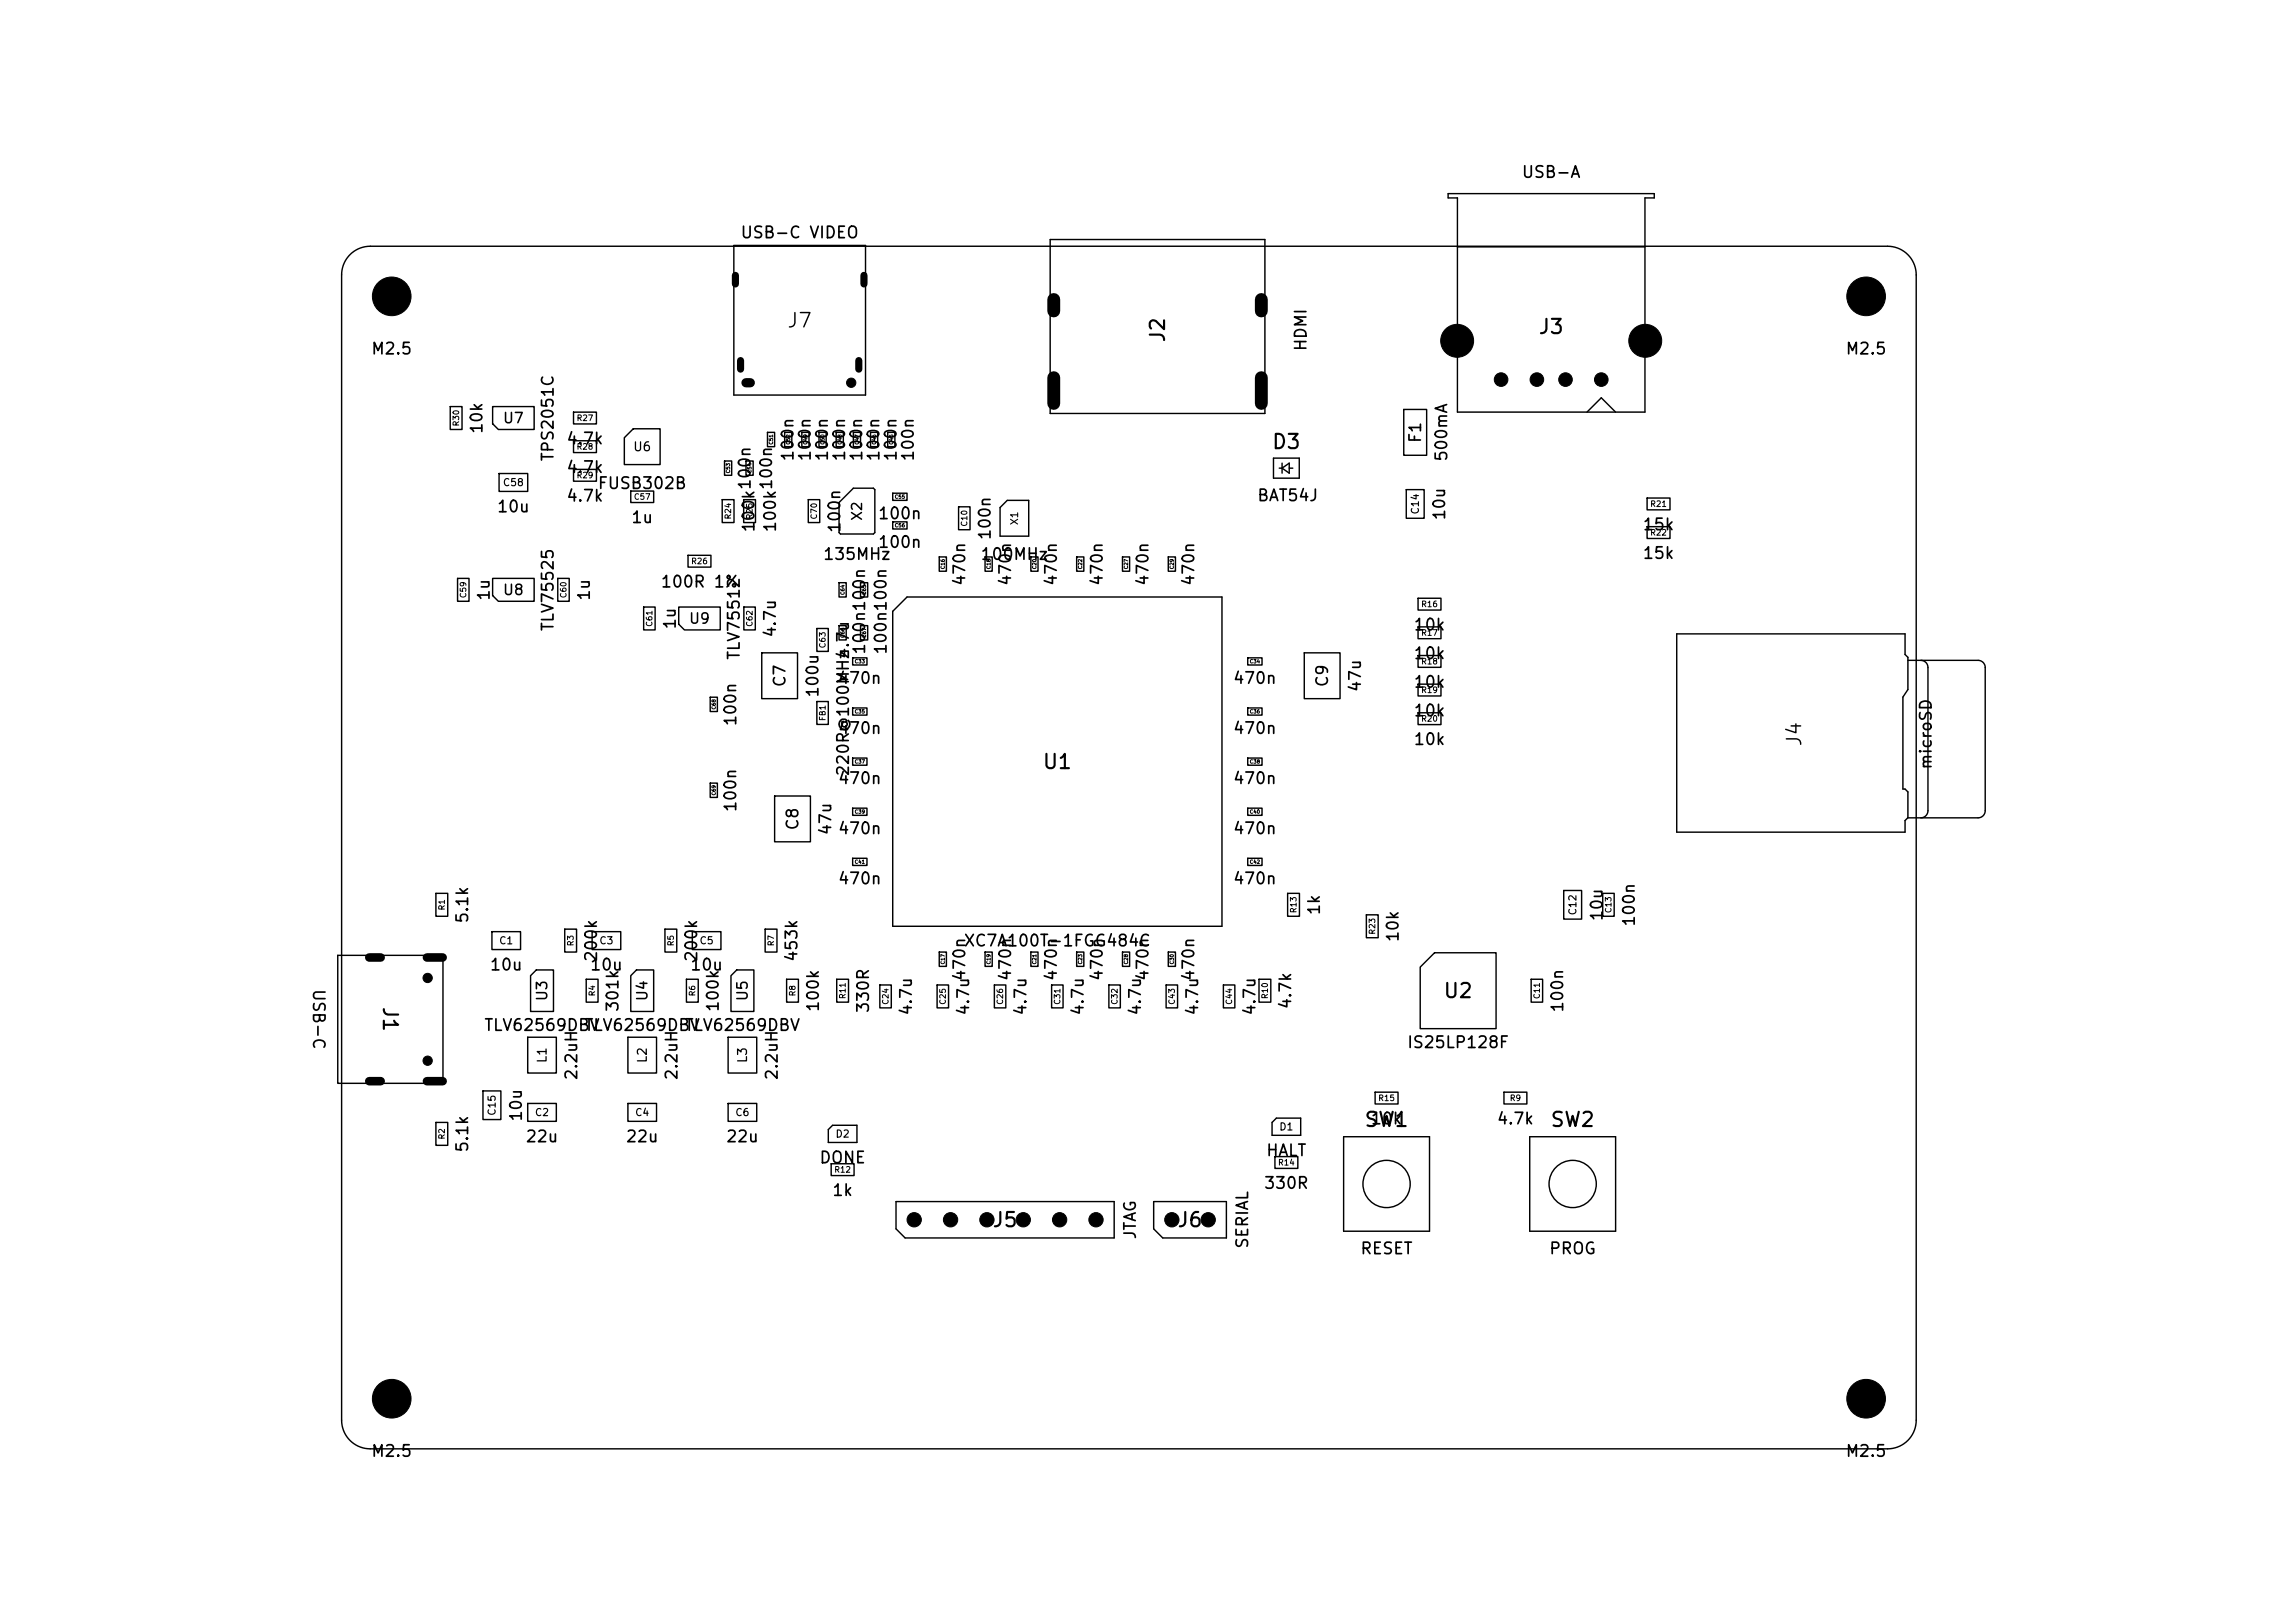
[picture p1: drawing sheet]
<svg xmlns="http://www.w3.org/2000/svg" width="297mm" height="210mm" viewBox="0 0 297 210" stroke-linecap="round" stroke-linejoin="round" font-family="sans-serif">
<defs><g id="words">
<g font-size="1.9">
<text x="101.7" y="42.9">J7</text>
<text x="151.2" y="44.5" transform="rotate(-90 151.2 44.5)">J2</text>
<text x="199" y="43.7">J3</text>
<text x="164.5" y="58.6">D3</text>
<text x="134.8" y="100">U1</text>
<text x="233.6" y="96.8" transform="rotate(-90 233.6 96.8)">J4</text>
<text x="49.1" y="130.1" transform="rotate(90 49.1 130.1)">J1</text>
<text x="186.7" y="129.6">U2</text>
<text x="176.4" y="146.3">SW1</text>
<text x="200.5" y="146.3">SW2</text>
<text x="128.3" y="159.2">J5</text>
<text x="152.2" y="159.2">J6</text>
<text x="48.7" y="182.4">H3</text>
<text x="239.5" y="182.4">H4</text>
</g>
<g font-size="1.5">
<text x="196.8" y="23.4">USB-A</text>
<text x="95.7" y="31.2">USB-C VIDEO</text>
<text x="47.9" y="46.2">M2.5</text>
<text x="169.4" y="45.5" transform="rotate(-90 169.4 45.5)">HDMI</text>
<text x="238.7" y="46.2">M2.5</text>
<text x="62.8" y="56.3" transform="rotate(-90 62.8 56.3)">10k</text>
<text x="72" y="59.8" transform="rotate(-90 72 59.8)">TPS2051C</text>
<text x="73.2" y="57.9">4.7k</text>
<text x="103.1" y="59.8" transform="rotate(-90 103.1 59.8)">100n</text>
<text x="105.3" y="59.8" transform="rotate(-90 105.3 59.8)">100n</text>
<text x="107.5" y="59.8" transform="rotate(-90 107.5 59.8)">100n</text>
<text x="109.7" y="59.8" transform="rotate(-90 109.7 59.8)">100n</text>
<text x="111.9" y="59.8" transform="rotate(-90 111.9 59.8)">100n</text>
<text x="114.2" y="59.8" transform="rotate(-90 114.2 59.8)">100n</text>
<text x="116.4" y="59.8" transform="rotate(-90 116.4 59.8)">100n</text>
<text x="118.6" y="59.8" transform="rotate(-90 118.6 59.8)">100n</text>
<text x="184.3" y="57.4" transform="rotate(-90 184.3 57.4)">F1</text>
<text x="187.7" y="59.8" transform="rotate(-90 187.7 59.8)">500mA</text>
<text x="73.2" y="65.3">4.7k</text>
<text x="73.2" y="61.6">4.7k</text>
<text x="77.2" y="63.6">FUSB302B</text>
<text x="97.5" y="63.5" transform="rotate(-90 97.5 63.5)">100n</text>
<text x="100.3" y="63.5" transform="rotate(-90 100.3 63.5)">100n</text>
<text x="162.6" y="65.2">BAT54J</text>
<text x="64.2" y="66.7">10u</text>
<text x="81.6" y="68.1">1u</text>
<text x="98" y="69" transform="rotate(-90 98 69)">100k</text>
<text x="100.8" y="69" transform="rotate(-90 100.8 69)">100k</text>
<text x="109.1" y="69.1" transform="rotate(-90 109.1 69.1)">100n</text>
<text x="113.5" y="71.3">100n</text>
<text x="113.5" y="67.6">100n</text>
<text x="128.6" y="70" transform="rotate(-90 128.6 70)">100n</text>
<text x="187.4" y="67.4" transform="rotate(-90 187.4 67.4)">10u</text>
<text x="212.5" y="69">15k</text>
<text x="63.7" y="77.8" transform="rotate(-90 63.7 77.8)">1u</text>
<text x="76.7" y="77.8" transform="rotate(-90 76.7 77.8)">1u</text>
<text x="85.4" y="76.4">100R 1%</text>
<text x="106.4" y="72.8">135MHz</text>
<text x="125.3" y="75.9" transform="rotate(-90 125.3 75.9)">470n</text>
<text x="126.8" y="72.8">100MHz</text>
<text x="131.2" y="75.9" transform="rotate(-90 131.2 75.9)">470n</text>
<text x="137.1" y="75.9" transform="rotate(-90 137.1 75.9)">470n</text>
<text x="143.1" y="75.9" transform="rotate(-90 143.1 75.9)">470n</text>
<text x="149" y="75.9" transform="rotate(-90 149 75.9)">470n</text>
<text x="154.9" y="75.9" transform="rotate(-90 154.9 75.9)">470n</text>
<text x="212.5" y="72.7">15k</text>
<text x="72" y="81.8" transform="rotate(-90 72 81.8)">TLV75525</text>
<text x="87.8" y="81.6" transform="rotate(-90 87.8 81.6)">1u</text>
<text x="100.8" y="82.6" transform="rotate(-90 100.8 82.6)">4.7u</text>
<text x="182.8" y="81.9">10k</text>
<text x="96.1" y="85.5" transform="rotate(-90 96.1 85.5)">TLV75512</text>
<text x="102" y="89" transform="rotate(-90 102 89)">C7</text>
<text x="108.3" y="88.9">470n</text>
<text x="110.2" y="85.4" transform="rotate(-90 110.2 85.4)">4.7u</text>
<text x="112.3" y="84.8" transform="rotate(-90 112.3 84.8)">100n100n</text>
<text x="115.1" y="84.8" transform="rotate(-90 115.1 84.8)">100n100n</text>
<text x="159.5" y="88.9">470n</text>
<text x="172.2" y="89" transform="rotate(-90 172.2 89)">C9</text>
<text x="176.5" y="89.7" transform="rotate(-90 176.5 89.7)">47u</text>
<text x="182.8" y="85.7">10k</text>
<text x="182.8" y="89.4">10k</text>
<text x="95.6" y="94.1" transform="rotate(-90 95.6 94.1)">100n</text>
<text x="106.3" y="90.4" transform="rotate(-90 106.3 90.4)">100u</text>
<text x="108.3" y="95.3">470n</text>
<text x="159.5" y="95.3">470n</text>
<text x="182.8" y="93.1">10k</text>
<text x="108.3" y="101.8">470n</text>
<text x="110.2" y="100.6" transform="rotate(-90 110.2 100.6)">220R@100MHz</text>
<text x="159.5" y="101.8">470n</text>
<text x="182.8" y="96.8">10k</text>
<text x="250.3" y="99.7" transform="rotate(-90 250.3 99.7)">microSD</text>
<text x="95.6" y="105.2" transform="rotate(-90 95.6 105.2)">100n</text>
<text x="103.7" y="107.6" transform="rotate(-90 103.7 107.6)">C8</text>
<text x="107.9" y="108.2" transform="rotate(-90 107.9 108.2)">47u</text>
<text x="108.3" y="108.3">470n</text>
<text x="159.5" y="108.3">470n</text>
<text x="60.9" y="119.6" transform="rotate(-90 60.9 119.6)">5.1k</text>
<text x="108.3" y="114.8">470n</text>
<text x="159.5" y="114.8">470n</text>
<text x="171.2" y="118.5" transform="rotate(-90 171.2 118.5)">1k</text>
<text x="207.8" y="119.3" transform="rotate(-90 207.8 119.3)">10u</text>
<text x="63.3" y="125.9">10u</text>
<text x="76.3" y="125.9">10u</text>
<text x="77.6" y="124.6" transform="rotate(-90 77.6 124.6)">200k</text>
<text x="89.2" y="125.9">10u</text>
<text x="90.6" y="124.6" transform="rotate(-90 90.6 124.6)">200k</text>
<text x="103.6" y="124.6" transform="rotate(-90 103.6 124.6)">453k</text>
<text x="124.6" y="122.8">XC7A100T-1FGG484C</text>
<text x="181.4" y="122" transform="rotate(-90 181.4 122)">10k</text>
<text x="211.9" y="120" transform="rotate(-90 211.9 120)">100n</text>
<text x="40.1" y="127.9" transform="rotate(90 40.1 127.9)">USB-C</text>
<text x="80.4" y="131.1" transform="rotate(-90 80.4 131.1)">301k</text>
<text x="93.4" y="131.1" transform="rotate(-90 93.4 131.1)">100k</text>
<text x="106.3" y="131.1" transform="rotate(-90 106.3 131.1)">100k</text>
<text x="112.8" y="131.2" transform="rotate(-90 112.8 131.2)">330R</text>
<text x="118.4" y="131.5" transform="rotate(-90 118.4 131.5)">4.7u</text>
<text x="125.3" y="127.1" transform="rotate(-90 125.3 127.1)">470n</text>
<text x="125.8" y="131.5" transform="rotate(-90 125.8 131.5)">4.7u</text>
<text x="131.2" y="127.1" transform="rotate(-90 131.2 127.1)">470n</text>
<text x="133.2" y="131.5" transform="rotate(-90 133.2 131.5)">4.7u</text>
<text x="137.1" y="127.1" transform="rotate(-90 137.1 127.1)">470n</text>
<text x="140.6" y="131.5" transform="rotate(-90 140.6 131.5)">4.7u</text>
<text x="143.1" y="127.1" transform="rotate(-90 143.1 127.1)">470n</text>
<text x="148" y="131.5" transform="rotate(-90 148 131.5)">4.7u</text>
<text x="149" y="127.1" transform="rotate(-90 149 127.1)">470n</text>
<text x="154.9" y="127.1" transform="rotate(-90 154.9 127.1)">470n</text>
<text x="155.4" y="131.5" transform="rotate(-90 155.4 131.5)">4.7u</text>
<text x="162.8" y="131.5" transform="rotate(-90 162.8 131.5)">4.7u</text>
<text x="167.5" y="130.7" transform="rotate(-90 167.5 130.7)">4.7k</text>
<text x="202.7" y="131.1" transform="rotate(-90 202.7 131.1)">100n</text>
<text x="62.6" y="133.8">TLV62569DBV</text>
<text x="75.5" y="133.8">TLV62569DBV</text>
<text x="88.5" y="133.8">TLV62569DBV</text>
<text x="182" y="136">IS25LP128F</text>
<text x="75.1" y="139.9" transform="rotate(-90 75.1 139.9)">2.2uH</text>
<text x="88" y="139.9" transform="rotate(-90 88 139.9)">2.2uH</text>
<text x="101" y="139.9" transform="rotate(-90 101 139.9)">2.2uH</text>
<text x="60.9" y="149.2" transform="rotate(-90 60.9 149.2)">5.1k</text>
<text x="67.9" y="145.2" transform="rotate(-90 67.9 145.2)">10u</text>
<text x="67.9" y="148.2">22u</text>
<text x="80.9" y="148.2">22u</text>
<text x="93.8" y="148.2">22u</text>
<text x="163.7" y="150">HALT</text>
<text x="177.3" y="145.9">10k</text>
<text x="193.6" y="145.9">4.7k</text>
<text x="105.9" y="150.9">DONE</text>
<text x="107.6" y="155.1">1k</text>
<text x="163.5" y="154.2">330R</text>
<text x="147.4" y="160.5" transform="rotate(-90 147.4 160.5)">JTAG</text>
<text x="161.9" y="161.7" transform="rotate(-90 161.9 161.7)">SERIAL</text>
<text x="175.9" y="162.7">RESET</text>
<text x="200.4" y="162.7">PROG</text>
<text x="47.9" y="188.9">M2.5</text>
<text x="238.7" y="188.9">M2.5</text>
</g>
<g font-size="1.3">
<text x="65" y="55.1">U7</text>
<text x="111.9" y="67.5" transform="rotate(-90 111.9 67.5)">X2</text>
<text x="65" y="77.3">U8</text>
<text x="89.1" y="81">U9</text>
<text x="71.2" y="129.7" transform="rotate(-90 71.2 129.7)">U3</text>
<text x="84.1" y="129.7" transform="rotate(-90 84.1 129.7)">U4</text>
<text x="97.1" y="129.7" transform="rotate(-90 97.1 129.7)">U5</text>
</g>
<g font-size="1.1">
<text x="81.8" y="58.7">U6</text>
<text x="71" y="137.7" transform="rotate(-90 71 137.7)">L1</text>
<text x="84" y="137.7" transform="rotate(-90 84 137.7)">L2</text>
<text x="96.9" y="137.7" transform="rotate(-90 96.9 137.7)">L3</text>
</g>
<g font-size=".9">
<text x="65" y="63.1">C58</text>
<text x="132" y="68" transform="rotate(-90 132 68)">X1</text>
<text x="183.8" y="66.6" transform="rotate(-90 183.8 66.6)">C14</text>
<text x="204.2" y="118.5" transform="rotate(-90 204.2 118.5)">C12</text>
<text x="64.5" y="122.4">C1</text>
<text x="77.5" y="122.4">C3</text>
<text x="90.5" y="122.4">C5</text>
<text x="64.4" y="144.4" transform="rotate(-90 64.4 144.4)">C15</text>
<text x="69.1" y="144.6">C2</text>
<text x="82.1" y="144.6">C4</text>
<text x="95.1" y="144.6">C6</text>
<text x="108" y="147.4">D2</text>
<text x="165.5" y="146.5">D1</text>
</g>
<g font-size=".7">
<text x="59.6" y="55.2" transform="rotate(-90 59.6 55.2)">R30</text>
<text x="74.6" y="54.7">R27</text>
<text x="74.6" y="58.4">R28</text>
<text x="74.6" y="62.1">R29</text>
<text x="82" y="64.8">C57</text>
<text x="213.5" y="65.8">R21</text>
<text x="94.8" y="67.3" transform="rotate(-90 94.8 67.3)">R24</text>
<text x="97.6" y="67.3" transform="rotate(-90 97.6 67.3)">R25</text>
<text x="105.9" y="67.3" transform="rotate(-90 105.9 67.3)">C70</text>
<text x="125.4" y="68.2" transform="rotate(-90 125.4 68.2)">C10</text>
<text x="213.5" y="69.5">R22</text>
<text x="60.5" y="77.5" transform="rotate(-90 60.5 77.5)">C59</text>
<text x="73.5" y="77.5" transform="rotate(-90 73.5 77.5)">C60</text>
<text x="89.4" y="73.2">R26</text>
<text x="84.6" y="81.2" transform="rotate(-90 84.6 81.2)">C61</text>
<text x="97.6" y="81.2" transform="rotate(-90 97.6 81.2)">C62</text>
<text x="107" y="84" transform="rotate(-90 107 84)">C63</text>
<text x="183.8" y="82.4">R17</text>
<text x="183.8" y="78.7">R16</text>
<text x="183.8" y="89.9">R19</text>
<text x="183.8" y="86.1">R18</text>
<text x="107" y="93.4" transform="rotate(-90 107 93.4)">FB1</text>
<text x="183.8" y="93.6">R20</text>
<text x="57.7" y="117.9" transform="rotate(-90 57.7 117.9)">R1</text>
<text x="168" y="118.2" transform="rotate(-90 168 118.2)">R13</text>
<text x="208.7" y="118.2" transform="rotate(-90 208.7 118.2)">C13</text>
<text x="74.4" y="122.5" transform="rotate(-90 74.4 122.5)">R3</text>
<text x="87.4" y="122.5" transform="rotate(-90 87.4 122.5)">R5</text>
<text x="100.3" y="122.5" transform="rotate(-90 100.3 122.5)">R7</text>
<text x="178.1" y="121" transform="rotate(-90 178.1 121)">R23</text>
<text x="77.2" y="129" transform="rotate(-90 77.2 129)">R4</text>
<text x="90.2" y="129" transform="rotate(-90 90.2 129)">R6</text>
<text x="103.1" y="129" transform="rotate(-90 103.1 129)">R8</text>
<text x="109.6" y="129.3" transform="rotate(-90 109.6 129.3)">R11</text>
<text x="115.2" y="130.1" transform="rotate(-90 115.2 130.1)">C24</text>
<text x="122.6" y="130.1" transform="rotate(-90 122.6 130.1)">C25</text>
<text x="130" y="130.1" transform="rotate(-90 130 130.1)">C26</text>
<text x="137.4" y="130.1" transform="rotate(-90 137.4 130.1)">C31</text>
<text x="144.8" y="130.1" transform="rotate(-90 144.8 130.1)">C32</text>
<text x="152.2" y="130.1" transform="rotate(-90 152.2 130.1)">C43</text>
<text x="159.6" y="130.1" transform="rotate(-90 159.6 130.1)">C44</text>
<text x="164.3" y="129.3" transform="rotate(-90 164.3 129.3)">R10</text>
<text x="199.5" y="129.3" transform="rotate(-90 199.5 129.3)">C11</text>
<text x="178.3" y="142.6">R15</text>
<text x="195.3" y="142.6">R9</text>
<text x="57.7" y="147.5" transform="rotate(-90 57.7 147.5)">R2</text>
<text x="107.9" y="151.9">R12</text>
<text x="165.3" y="151">R14</text>
</g>
<g font-size=".5">
<text x="100.1" y="57.6" transform="rotate(-90 100.1 57.6)">C51</text>
<text x="102.4" y="57.6" transform="rotate(-90 102.4 57.6)">C52</text>
<text x="104.6" y="57.6" transform="rotate(-90 104.6 57.6)">C49</text>
<text x="106.8" y="57.6" transform="rotate(-90 106.8 57.6)">C50</text>
<text x="109" y="57.6" transform="rotate(-90 109 57.6)">C48</text>
<text x="111.2" y="57.6" transform="rotate(-90 111.2 57.6)">C47</text>
<text x="113.5" y="57.6" transform="rotate(-90 113.5 57.6)">C46</text>
<text x="115.7" y="57.6" transform="rotate(-90 115.7 57.6)">C45</text>
<text x="94.6" y="61.3" transform="rotate(-90 94.6 61.3)">C53</text>
<text x="97.4" y="61.3" transform="rotate(-90 97.4 61.3)">C54</text>
<text x="115.7" y="64.6">C55</text>
<text x="115.7" y="68.3">C56</text>
<text x="109.4" y="77" transform="rotate(-90 109.4 77)">C64</text>
<text x="112.2" y="77" transform="rotate(-90 112.2 77)">C65</text>
<text x="122.4" y="73.7" transform="rotate(-90 122.4 73.7)">C16</text>
<text x="128.3" y="73.7" transform="rotate(-90 128.3 73.7)">C18</text>
<text x="134.2" y="73.7" transform="rotate(-90 134.2 73.7)">C20</text>
<text x="140.1" y="73.7" transform="rotate(-90 140.1 73.7)">C22</text>
<text x="146.1" y="73.7" transform="rotate(-90 146.1 73.7)">C27</text>
<text x="152" y="73.7" transform="rotate(-90 152 73.7)">C29</text>
<text x="109.4" y="82.6" transform="rotate(-90 109.4 82.6)">C66</text>
<text x="112.2" y="82.6" transform="rotate(-90 112.2 82.6)">C67</text>
<text x="110.6" y="85.9">C33</text>
<text x="161.7" y="85.9">C34</text>
<text x="92.7" y="91.9" transform="rotate(-90 92.7 91.9)">C68</text>
<text x="110.6" y="92.4">C35</text>
<text x="161.7" y="92.4">C36</text>
<text x="110.6" y="98.9">C37</text>
<text x="161.7" y="98.9">C38</text>
<text x="92.7" y="103" transform="rotate(-90 92.7 103)">C69</text>
<text x="110.6" y="105.4">C39</text>
<text x="161.7" y="105.4">C40</text>
<text x="110.6" y="111.9">C41</text>
<text x="161.7" y="111.9">C42</text>
<text x="122.4" y="124.8" transform="rotate(-90 122.4 124.8)">C17</text>
<text x="128.3" y="124.8" transform="rotate(-90 128.3 124.8)">C19</text>
<text x="134.2" y="124.8" transform="rotate(-90 134.2 124.8)">C21</text>
<text x="140.1" y="124.8" transform="rotate(-90 140.1 124.8)">C23</text>
<text x="146.1" y="124.8" transform="rotate(-90 146.1 124.8)">C28</text>
<text x="152" y="124.8" transform="rotate(-90 152 124.8)">C30</text>
</g>
</g></defs>
<g fill="none" stroke="#000" stroke-width=".19">
<path d="M45.3 32.9a3.7 3.7 0 0 1 2.6-1h196.4a3.7 3.7 0 0 1 3.7 3.7v148.2a3.7 3.7 0 0 1-3.7 3.7h-196.4a3.7 3.7 0 0 1-3.7-3.7v-148.2a3.7 3.7 0 0 1 1.1-2.7zM95 31.8h17v19.3h-17zM135.9 31h27.8v22.5h-27.8zM187.4 25.1h26.7v.5h-1.2v27.7h-24.3v-27.7h-1.2zM188.6 31.9h24.3M58.3 52.6h1.5v3h-1.5zM63.8 52.6h5.3v3h-4.6l-.7-.8zM74.2 53.3h3v1.6h-3zM74.2 57h3v1.6h-3zM82 55.5h3.4v4.6h-4.6v-3.5zM93.8 59.7h.9v1.8h-.9zM96.5 59.7h1v1.8h-1z"/>
<path d="M99.3 55.9h.9v1.9h-.9zM101.5 55.9h1v1.9h-1zM103.8 55.9h.9v1.9h-.9zM106 55.9h.9v1.9h-.9zM108.2 55.9h.9v1.9h-.9zM110.4 55.9h1v1.9h-1zM112.7 55.9h.9v1.9h-.9zM114.9 55.9h.9v1.9h-.9zM164.8 59.3h3.3v2.6h-3.3zM165.9 59.9v1.3M181.7 53h2.9v5.9h-2.9zM205.4 53.3l1.8-1.8 1.9 1.8"/>
<path d="M59.2 74.8h1.5v3h-1.5zM63.8 74.8h5.3v3h-4.6l-.7-.7zM64.6 61.3h3.7v2.3h-3.7zM72.2 74.8h1.5v3h-1.5zM74.2 60.7h3v1.6h-3zM81.6 63.5h3v1.5h-3zM83.3 78.5h1.5v3h-1.5zM87.8 78.5h5.4v3h-4.6l-.8-.7zM89 71.9h3v1.5h-3zM93.5 64.7h1.5v2.9h-1.5zM96.2 64.7h1.6v2.9h-1.6zM96.3 78.5h1.4v3h-1.4z"/>
<path d="M104.6 64.7h1.5v2.9h-1.5zM108.6 75.4h.9v1.8h-.9zM110.4 63.2h2.6l.2 .2v5.5l-.2 .2h-4.2l-.2-.2v-3.9zM111.4 75.4h.9v1.8h-.9zM115.5 67.5h1.9v.9h-1.9zM115.5 63.8h1.9v.9h-1.9zM115.5 79.1l1.9-1.9h40.7v42.7h-42.6zM121.6 72.1h.9v1.8h-.9zM124.1 65.6h1.4v2.9h-1.4zM127.5 72.1h.9v1.8h-.9zM130.4 64.7h2.7v4.7h-3.7v-3.7zM133.4 72.1h.9v1.8h-.9z"/>
<path d="M139.3 72.1h1v1.8h-1zM145.3 72.1h.9v1.8h-.9zM151.2 72.1h.9v1.8h-.9zM165.5 60.6h.4M165.9 60.6l.9-.7v1.3zM166.8 60.6h.5M182 63.4h2.3v3.7h-2.3zM183.5 77.4h3v1.5h-3zM213.2 68.1h2.9v1.6h-2.9zM213.2 64.4h2.9v1.6h-2.9zM91.9 90.2h.9v1.9h-.9zM98.6 84.5h4.6v5.9h-4.6z"/>
<path d="M105.7 81.3h1.5v3h-1.5zM105.7 90.8h1.5v2.9h-1.5zM108.6 81h.9v1.8h-.9zM110.3 98.1h1.9v.9h-1.9zM110.3 85.1h1.9v.9h-1.9zM110.3 91.6h1.9v.9h-1.9zM111.4 81h.9v1.8h-.9zM161.5 91.6h1.8v.9h-1.8zM161.5 85.1h1.8v.9h-1.8zM161.5 98.1h1.8v.9h-1.8zM168.8 84.5h4.6v5.9h-4.6zM183.5 81.1h3v1.5h-3z"/>
<path d="M183.5 88.5h3v1.6h-3zM183.5 92.2h3v1.6h-3zM183.5 84.8h3v1.5h-3zM217 82h29.5v2.7l.4 .4v4.1l-.6 1v11.9h.2l.4 .4v3.3l-.4 .4v1.5h-29.5zM246.9 85.4h9.1a.92 .92 0 0 1 .9 1v18.5a.92 .92 0 0 1-.9 .9h-9.1M248.6 85.4a.93 .93 0 0 1 .9 1v18.5a.93 .93 0 0 1-.9 .9M56.4 115.6h1.5v3h-1.5zM91.9 101.3h.9v1.9h-.9zM100.2 103h4.7v5.9h-4.7zM110.3 111.1h1.9v.9h-1.9zM110.3 104.6h1.9v.9h-1.9zM161.5 111.1h1.8v.9h-1.8z"/>
<path d="M161.5 104.6h1.8v.9h-1.8zM166.6 115.6h1.6v3h-1.6zM176.8 118.4h1.6v2.9h-1.6zM202.4 115.2h2.3v3.7h-2.3zM207.4 115.6h1.5v3h-1.5zM43.7 123.6h13.6v16.6h-13.6zM63.7 120.6h3.7v2.3h-3.7zM68.3 134.2h3.7v4.6h-3.7zM68.7 126.2l.7-.7h2.2v5.4h-2.9zM73.1 120.2h1.5v3h-1.5zM75.9 126.7h1.5v3h-1.5zM76.6 120.6h3.7v2.3h-3.7z"/>
<path d="M81.3 134.2h3.7v4.6h-3.7zM81.6 126.2l.8-.7h2.2v5.4h-3zM86.1 120.2h1.5v3h-1.5zM88.8 126.7h1.6v3h-1.6zM89.6 120.6h3.7v2.3h-3.7zM94.2 134.2h3.7v4.6h-3.7zM95.3 125.5h2.3v5.4h-3v-4.7zM99 120.2h1.5v3h-1.5zM101.8 126.7h1.5v3h-1.5zM108.3 126.7h1.5v3h-1.5zM113.9 127.5h1.4v2.9h-1.4zM121.3 127.5h1.5v2.9h-1.5z"/>
<path d="M121.6 123.2h.9v1.8h-.9zM127.5 123.2h.9v1.8h-.9zM128.7 127.5h1.5v2.9h-1.5zM133.4 123.2h.9v1.8h-.9zM136.1 127.5h1.5v2.9h-1.5zM139.3 123.2h1v1.8h-1zM143.5 127.5h1.5v2.9h-1.5zM145.3 123.2h.9v1.8h-.9zM150.9 127.5h1.5v2.9h-1.5zM151.2 123.2h.9v1.8h-.9zM158.3 127.5h1.5v2.9h-1.5zM162.9 126.7h1.6v3h-1.6z"/>
<path d="M183.8 125.1l1.8-1.8h8v9.8h-9.8zM198.2 126.7h1.4v3h-1.4zM56.4 145.2h1.5v3h-1.5zM62.5 141.2h2.3v3.7h-2.3zM68.3 142.8h3.7v2.3h-3.7zM81.3 142.8h3.7v2.3h-3.7zM94.2 142.8h3.7v2.3h-3.7zM107.6 150.6h2.9v1.5h-2.9zM107.7 145.6h3.2v2.2h-3.7v-1.6zM116 155.5h28.2v4.7h-27.1l-1.1-1.2zM149.3 155.5h9.4v4.7h-8.2l-1.2-1.2zM165 149.7h3v1.5h-3z"/>
<path d="M165.2 144.7h3.1v2.2h-3.7v-1.7zM173.9 147.1h11.1v12.2h-11.1zM178 141.3h2.9v1.5h-2.9zM194.6 141.3h3v1.5h-3zM198 147.1h11.1v12.2h-11.1z"/>
<circle cx="179.4" cy="153.2" r="3.1"/>
<circle cx="203.5" cy="153.2" r="3.1"/>
</g>
<g fill="#000" stroke="#000" stroke-width=".13">
<circle cx="50.7" cy="38.3" r="2.5"/>
<circle cx="241.5" cy="38.3" r="2.5"/>
<circle cx="110.2" cy="49.5" r=".6"/>
<circle cx="188.6" cy="44.1" r="2.13"/>
<circle cx="194.3" cy="49.1" r=".88"/>
<circle cx="198.9" cy="49.1" r=".88"/>
<circle cx="202.6" cy="49.1" r=".88"/>
<circle cx="207.2" cy="49.1" r=".88"/>
<circle cx="212.9" cy="44.1" r="2.13"/>
<circle cx="55.3" cy="137.3" r=".6"/>
<circle cx="55.3" cy="126.5" r=".6"/>
<circle cx="118.3" cy="157.8" r=".93"/>
<circle cx="123" cy="157.8" r=".93"/>
<circle cx="127.7" cy="157.8" r=".93"/>
<circle cx="132.4" cy="157.8" r=".93"/>
<circle cx="137.1" cy="157.8" r=".93"/>
<circle cx="141.8" cy="157.8" r=".93"/>
<circle cx="151.7" cy="157.8" r=".93"/>
<circle cx="156.4" cy="157.8" r=".93"/>
<circle cx="50.7" cy="181" r="2.5"/>
<circle cx="241.5" cy="181" r="2.5"/>
</g>
<path d="M47.8 123.9h1.5M47.8 139.9h1.5M55.3 123.9h2M55.3 139.9h2" fill="none" stroke="#000" stroke-width="1.1"/>
<path d="M136.4 38.8v1.4M163.2 38.8v1.4M136.4 48.9v3.3M163.2 48.9v3.3" fill="none" stroke="#000" stroke-width="1.7"/>
<path d="M96.5 49.5h.6" fill="none" stroke="#000" stroke-width="1.2"/>
<path d="M95.2 35.6v1.1M111.8 35.6v1.1M95.8 46.7v1.1M111.1 46.7v1.1" fill="none" stroke="#000" stroke-width=".93"/>
<use href="#words"/>
</svg>
